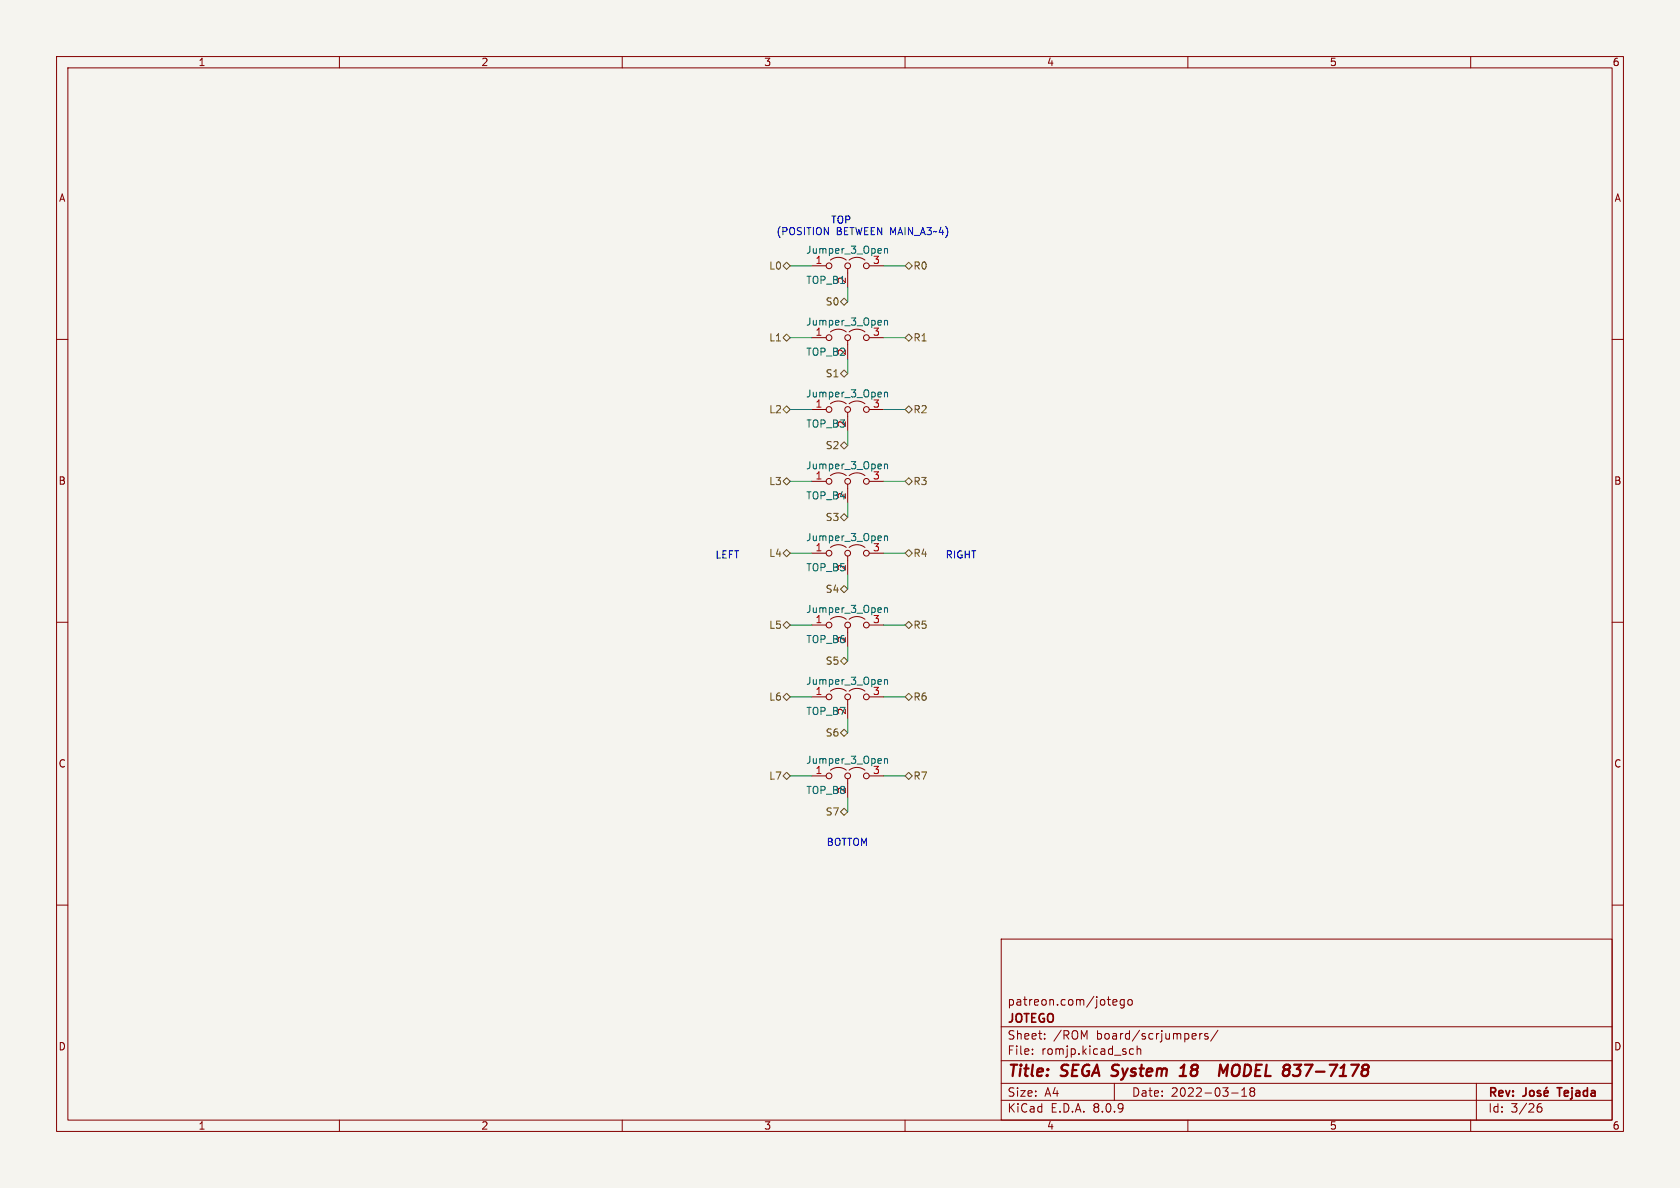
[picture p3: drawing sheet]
<svg xmlns="http://www.w3.org/2000/svg" width="297mm" height="210mm" viewBox="0 0 297 210" stroke-linecap="round" stroke-linejoin="round" font-family="sans-serif">
<defs><g id="words">
<g font-size="2.8" fill="#840000">
<text x="178" y="190.9">Title:</text>
<text x="187.7" y="190.9">SEGA System</text>
<text x="210.3" y="190.9">18</text>
<text x="218.8" y="190.9">MODEL</text>
<text x="230.9" y="190.9">837-7178</text>
</g>
<g font-size="2.1" fill="#840000">
<text x="178" y="178">patreon.com/jotego</text>
<text x="178" y="184">Sheet:</text>
<text x="178" y="181.2">JOTEGO</text>
<text x="186.2" y="184">/ROM</text>
<text x="193.9" y="184">board/scrjumpers/</text>
<text x="178" y="186.7">File:</text>
<text x="184.1" y="186.7">romjp.kicad_sch</text>
<text x="178" y="196.9">KiCad</text>
<text x="178" y="194.1">Size:</text>
<text x="184.7" y="194.1">A4</text>
<text x="185.7" y="196.9">E.D.A.</text>
<text x="193.3" y="196.9">8.0.9</text>
<text x="200" y="194.1">Date:</text>
<text x="207" y="194.1">2022-03-18</text>
<text x="263" y="194.3">Rev:</text>
<text x="263" y="196.9">Id:</text>
<text x="267.1" y="196.9">3/26</text>
<text x="276.1" y="194.3">Tejada</text>
</g>
<g font-size="1.8" fill="#840000">
<text x="35" y="11.9">1</text>
<text x="85" y="11.9">2</text>
<text x="135" y="11.9">3</text>
<text x="185" y="11.9">4</text>
<text x="235" y="11.9">5</text>
<text x="285" y="11.9">6</text>
<text x="10.3" y="35.9">A</text>
<text x="285.3" y="35.9">A</text>
<text x="10.3" y="85.9">B</text>
<text x="285.3" y="85.9">B</text>
<text x="10.3" y="135.9">C</text>
<text x="285.3" y="135.9">C</text>
<text x="10.3" y="185.9">D</text>
<text x="285.3" y="185.9">D</text>
<text x="35" y="199.9">1</text>
<text x="85" y="199.9">2</text>
<text x="135" y="199.9">3</text>
<text x="185" y="199.9">4</text>
<text x="235" y="199.9">5</text>
<text x="285" y="199.9">6</text>
</g>
<g font-size="1.8" fill="#0000c2">
<text x="137.2" y="41.7">(POSITION</text>
<text x="147.8" y="41.7">BETWEEN MAIN_A3~4)</text>
<text x="148.9" y="39.6">TOP</text>
<text x="126.4" y="98.8">LEFT</text>
<text x="167.1" y="98.8">RIGHT</text>
<text x="146" y="149.6">BOTTOM</text>
</g>
<g font-size="1.8" fill="#725600">
<text x="135.9" y="47.9">L0</text>
<text x="161.4" y="47.9">R0</text>
<text x="145.9" y="54.2">S0</text>
<text x="135.9" y="60.6">L1</text>
<text x="161.4" y="60.6">R1</text>
<text x="145.9" y="66.9">S1</text>
<text x="135.9" y="73.3">L2</text>
<text x="161.4" y="73.3">R2</text>
<text x="145.9" y="79.6">S2</text>
<text x="135.9" y="86">L3</text>
<text x="161.4" y="86">R3</text>
<text x="145.9" y="92.3">S3</text>
<text x="135.9" y="98.7">L4</text>
<text x="161.4" y="98.7">R4</text>
<text x="145.9" y="105">S4</text>
<text x="135.9" y="111.4">L5</text>
<text x="161.4" y="111.4">R5</text>
<text x="145.9" y="117.7">S5</text>
<text x="135.9" y="124.1">L6</text>
<text x="161.4" y="124.1">R6</text>
<text x="145.9" y="130.4">S6</text>
<text x="135.9" y="138">L7</text>
<text x="161.4" y="138">R7</text>
<text x="145.9" y="144.4">S7</text>
</g>
<g font-size="1.8" fill="#006464">
<text x="142.4" y="45.1">Jumper_3_Open</text>
<text x="142.4" y="50.4">TOP_B1</text>
<text x="149.6" y="50.2" transform="rotate(-90 149.6 50.2)">2</text>
<text x="142.4" y="57.8">Jumper_3_Open</text>
<text x="142.4" y="63.1">TOP_B2</text>
<text x="149.6" y="62.9" transform="rotate(-90 149.6 62.9)">2</text>
<text x="142.4" y="70.5">Jumper_3_Open</text>
<text x="142.4" y="75.8">TOP_B3</text>
<text x="149.6" y="75.6" transform="rotate(-90 149.6 75.6)">2</text>
<text x="142.4" y="83.2">Jumper_3_Open</text>
<text x="142.4" y="88.5">TOP_B4</text>
<text x="149.6" y="88.3" transform="rotate(-90 149.6 88.3)">2</text>
<text x="142.4" y="95.9">Jumper_3_Open</text>
<text x="142.4" y="101.2">TOP_B5</text>
<text x="149.6" y="101" transform="rotate(-90 149.6 101)">2</text>
<text x="142.4" y="108.6">Jumper_3_Open</text>
<text x="142.4" y="113.9">TOP_B6</text>
<text x="149.6" y="113.7" transform="rotate(-90 149.6 113.7)">2</text>
<text x="142.4" y="121.3">Jumper_3_Open</text>
<text x="142.4" y="126.6">TOP_B7</text>
<text x="149.6" y="126.4" transform="rotate(-90 149.6 126.4)">2</text>
<text x="142.4" y="135.2">Jumper_3_Open</text>
<text x="142.4" y="140.6">TOP_B8</text>
<text x="149.6" y="140.4" transform="rotate(-90 149.6 140.4)">2</text>
</g>
<g font-size="1.8" fill="#a90000">
<text x="144.1" y="46.7">1</text>
<text x="154.2" y="46.7">3</text>
<text x="144.1" y="59.4">1</text>
<text x="154.2" y="59.4">3</text>
<text x="144.1" y="72.1">1</text>
<text x="154.2" y="72.1">3</text>
<text x="144.1" y="84.8">1</text>
<text x="154.2" y="84.8">3</text>
<text x="144.1" y="97.5">1</text>
<text x="154.2" y="97.5">3</text>
<text x="144.1" y="110.2">1</text>
<text x="154.2" y="110.2">3</text>
<text x="144.1" y="122.9">1</text>
<text x="154.2" y="122.9">3</text>
<text x="144.1" y="136.9">1</text>
<text x="154.2" y="136.9">3</text>
</g>
</g></defs>
<path d="M0 0h297v210h-297z" fill="#f5f4ef" stroke="#f5f4ef" stroke-width=".18"/>
<g fill="none" stroke="#840000" stroke-width=".18">
<path d="M10 10h277v190h-277zM12 12h273v186h-273zM60 10v2M110 10v2M160 10v2M210 10v2M260 10v2M143.5 59.7h2.5M143.5 47h2.5M149.9 47.5v3.3M153.7 59.7h2.5M153.7 47h2.5"/>
<path d="M10 60h2M143.5 72.4h2.5M149.9 60.2v3.3M149.9 72.9v3.3M153.7 72.4h2.5M285 60h2M143.5 85.1h2.5M143.5 97.8h2.5M149.9 85.6v3.3M149.9 98.3v3.3M153.7 85.1h2.5M153.7 97.8h2.5"/>
<path d="M10 110h2M143.5 110.5h2.5M149.9 111v3.3M153.7 110.5h2.5M285 110h2M143.5 137.2h2.5M143.5 123.2h2.5M149.9 123.7v3.3M149.9 137.7v3.3M153.7 137.2h2.5M153.7 123.2h2.5M10 160h2"/>
<path d="M177 166h108v32h-108zM196.7 177.2l.8-.1-.1-.3-.4-.1-.3 .2 .1 .7h.6M198.7 176.8l-.4-.1-.3 .3v.4l.2 .2h.5M198.7 176.7v1.2l-.2 .3-.4-.1M199.5 176.8l.4-.1 .3 .3v.4l-.3 .3-.4-.1-.1-.2v-.4zM285 160h2M60 198v2M110 198v2M160 198v2M177 194.5h108M177 191.5h108M177 187.5h108"/>
<path d="M177 181.5h108M182.5 186.3v.1M182.5 185.5v.1M184.7 183.6v.1M184.7 182.8v.1M197 191.5v3M199.7 186.3l.3 .1 .4-.1M200.4 185.5l-.4-.1-.3 .1M201 185.5l.2-.1 .4 .1 .1 .9M201 184.9v1.5M210 198v2M211.2 182.7l.3 .4-.8 .1"/>
<path d="M211.4 183.6l-.2 .1M212.1 182.7v1M212.5 182.7l-.3 .1-.1 .2M213.5 182.8l-.3-.1-.2 .2v.2l.5 .2v.3h-.5M215.3 182.1l-1.3 2M217.7 193.2h1.2M219.5 193.8h.9M219.5 192.7l.5-.4v1.5M221.2 192.9l-.2 .3v.5l.2 .1 .5-.1 .1-.2-.1-.4-.2-.2M221.2 192.9l-.2-.2 .2-.4 .5 .1 .1 .2-.3 .3M221.2 192.9h.3M260 198v2"/>
<path d="M261 191.5v6.5M271.7 196l.3-.3h.5l.1 .3v.3l-.3 .3-.4-.1-.2-.2M272.5 195.1a.59 .59 0 0 0-.8 .6"/>
<circle cx="146.6" cy="47" r=".51"/>
<circle cx="146.6" cy="59.7" r=".51"/>
<circle cx="149.9" cy="59.7" r=".51"/>
<circle cx="149.9" cy="47" r=".51"/>
<circle cx="153.2" cy="59.7" r=".51"/>
<circle cx="153.2" cy="47" r=".51"/>
<circle cx="146.6" cy="72.4" r=".51"/>
<circle cx="149.9" cy="72.4" r=".51"/>
<circle cx="153.2" cy="72.4" r=".51"/>
<circle cx="146.6" cy="85.1" r=".51"/>
<circle cx="146.6" cy="97.8" r=".51"/>
<circle cx="149.9" cy="97.8" r=".51"/>
<circle cx="149.9" cy="85.1" r=".51"/>
<circle cx="153.2" cy="85.1" r=".51"/>
<circle cx="153.2" cy="97.8" r=".51"/>
<circle cx="146.6" cy="110.5" r=".51"/>
<circle cx="149.9" cy="110.5" r=".51"/>
<circle cx="153.2" cy="110.5" r=".51"/>
<circle cx="146.6" cy="123.2" r=".51"/>
<circle cx="146.6" cy="137.2" r=".51"/>
<circle cx="149.9" cy="123.2" r=".51"/>
<circle cx="149.9" cy="137.2" r=".51"/>
<circle cx="153.2" cy="123.2" r=".51"/>
<circle cx="153.2" cy="137.2" r=".51"/>
</g>
<path d="M269.8 192.3v1.1a.48 .48 0 0 1-.6 .4M270.6 192.9l.3-.1 .3 .3v.4l-.3 .3-.3-.1-.2-.2v-.4zM272.3 192.9l-.3-.1-.2 .2v.2l.5 .2v.3h-.5M273 193.3l.7-.2-.1-.2-.4-.1-.2 .2 .1 .7h.5M273.5 192.2l-.2 .2M275.3 192.3h.8" fill="none" stroke="#840000" stroke-width=".3"/>
<path d="M208.5 190.2h1.2M208.7 188.8l.7-.6-.3 2M215.5 190.2l.2-2 .5 1.4 .9-1.4-.3 2M218 188.5a1.5 1.5 0 0 0 0 1.6l.2 .1M228.8 188.2h1.2l-.7 .8M229.7 189.1l.2 .3-.2 .6" fill="none" stroke="#840000" stroke-width=".4"/>
<g fill="none" stroke="#006464" stroke-width=".18">
<path d="M156.4 43.9v.9M156.4 56.6v.9M156.4 44l.1-.1 .3 .1 .1 .8M156.4 56.7l.1-.1 .3 .1 .1 .8M156.4 69.3v.9M156.4 69.4l.1-.1 .3 .1 .1 .8M156.4 82v.9M156.4 94.7v.9M156.4 82.1l.1-.1 .3 .1 .1 .8M156.4 94.8l.1-.1 .3 .1 .1 .8M156.4 107.4v.9M156.4 107.5l.1-.1 .3 .1 .1 .8"/>
<path d="M156.4 120.1v.9M156.4 134.1v.8M156.4 120.2l.1-.1 .3 .1 .1 .8M156.4 134.2l.1-.1 .3 .1 .1 .7"/>
</g>
<g fill="none" stroke="#725600" stroke-width=".18">
<path d="M138.4 47l.7-.6 .6 .6-.6 .6zM138.4 59.7l.7-.6 .6 .6-.6 .6zM148.6 53.3l.6-.6 .7 .6-.7 .7zM160 59.7l.7-.6 .6 .6-.6 .6zM160 47l.7-.6 .6 .6-.6 .6zM139.1 71.8l.6 .6-.6 .6-.7-.6zM148.6 66l.6-.6 .7 .6-.7 .7zM148.6 78.7l.6-.6 .7 .6-.7 .7zM160.7 71.8l.6 .6-.6 .6-.7-.6zM138.4 85.1l.7-.6 .6 .6-.6 .6zM139.1 97.2l.6 .6-.6 .6-.7-.6zM148.6 91.4l.6-.6 .7 .6-.7 .7z"/>
<path d="M160 97.8l.7-.6 .6 .6-.6 .6zM160 85.1l.7-.6 .6 .6-.6 .6zM138.4 110.5l.7-.6 .6 .6-.6 .6zM148.6 116.8l.6-.6 .7 .6-.7 .7zM148.6 104.1l.6-.6 .7 .6-.7 .7zM160.7 109.9l.6 .6-.6 .6-.7-.6zM138.4 123.2l.7-.6 .6 .6-.6 .6zM138.4 137.2l.7-.7 .6 .7-.6 .6zM148.6 129.5l.6-.6 .7 .6-.7 .7zM160 123.2l.7-.6 .6 .6-.6 .6zM160 137.2l.7-.7 .6 .7-.6 .6zM148.6 143.5l.6-.6 .7 .6-.7 .6z"/>
</g>
<path d="M147.1 38.2h.7M147.4 38.2v1.3M148.3 38.2a.9 .9 0 0 0 0 1.2" fill="none" stroke="#0000c2" stroke-width=".18"/>
<g fill="none" stroke="#009600" stroke-width=".18">
<path d="M139.7 59.7h3.8M139.7 47h3.8M149.9 50.8v2.5M156.2 59.7h3.8M156.2 47h3.8M139.7 72.4h3.8M149.9 63.5v2.5M149.9 76.2v2.5M156.2 72.4h3.8M139.7 85.1h3.8M139.7 97.8h3.8M149.9 88.9v2.5"/>
<path d="M156.2 85.1h3.8M156.2 97.8h3.8M139.7 110.5h3.8M149.9 101.6v2.5M149.9 114.3v2.5M156.2 110.5h3.8M139.7 137.2h3.8M139.7 123.2h3.8M149.9 127v2.5M156.2 137.2h3.8M156.2 123.2h3.8M149.9 141v2.5"/>
</g>
<use href="#words"/>
</svg>
